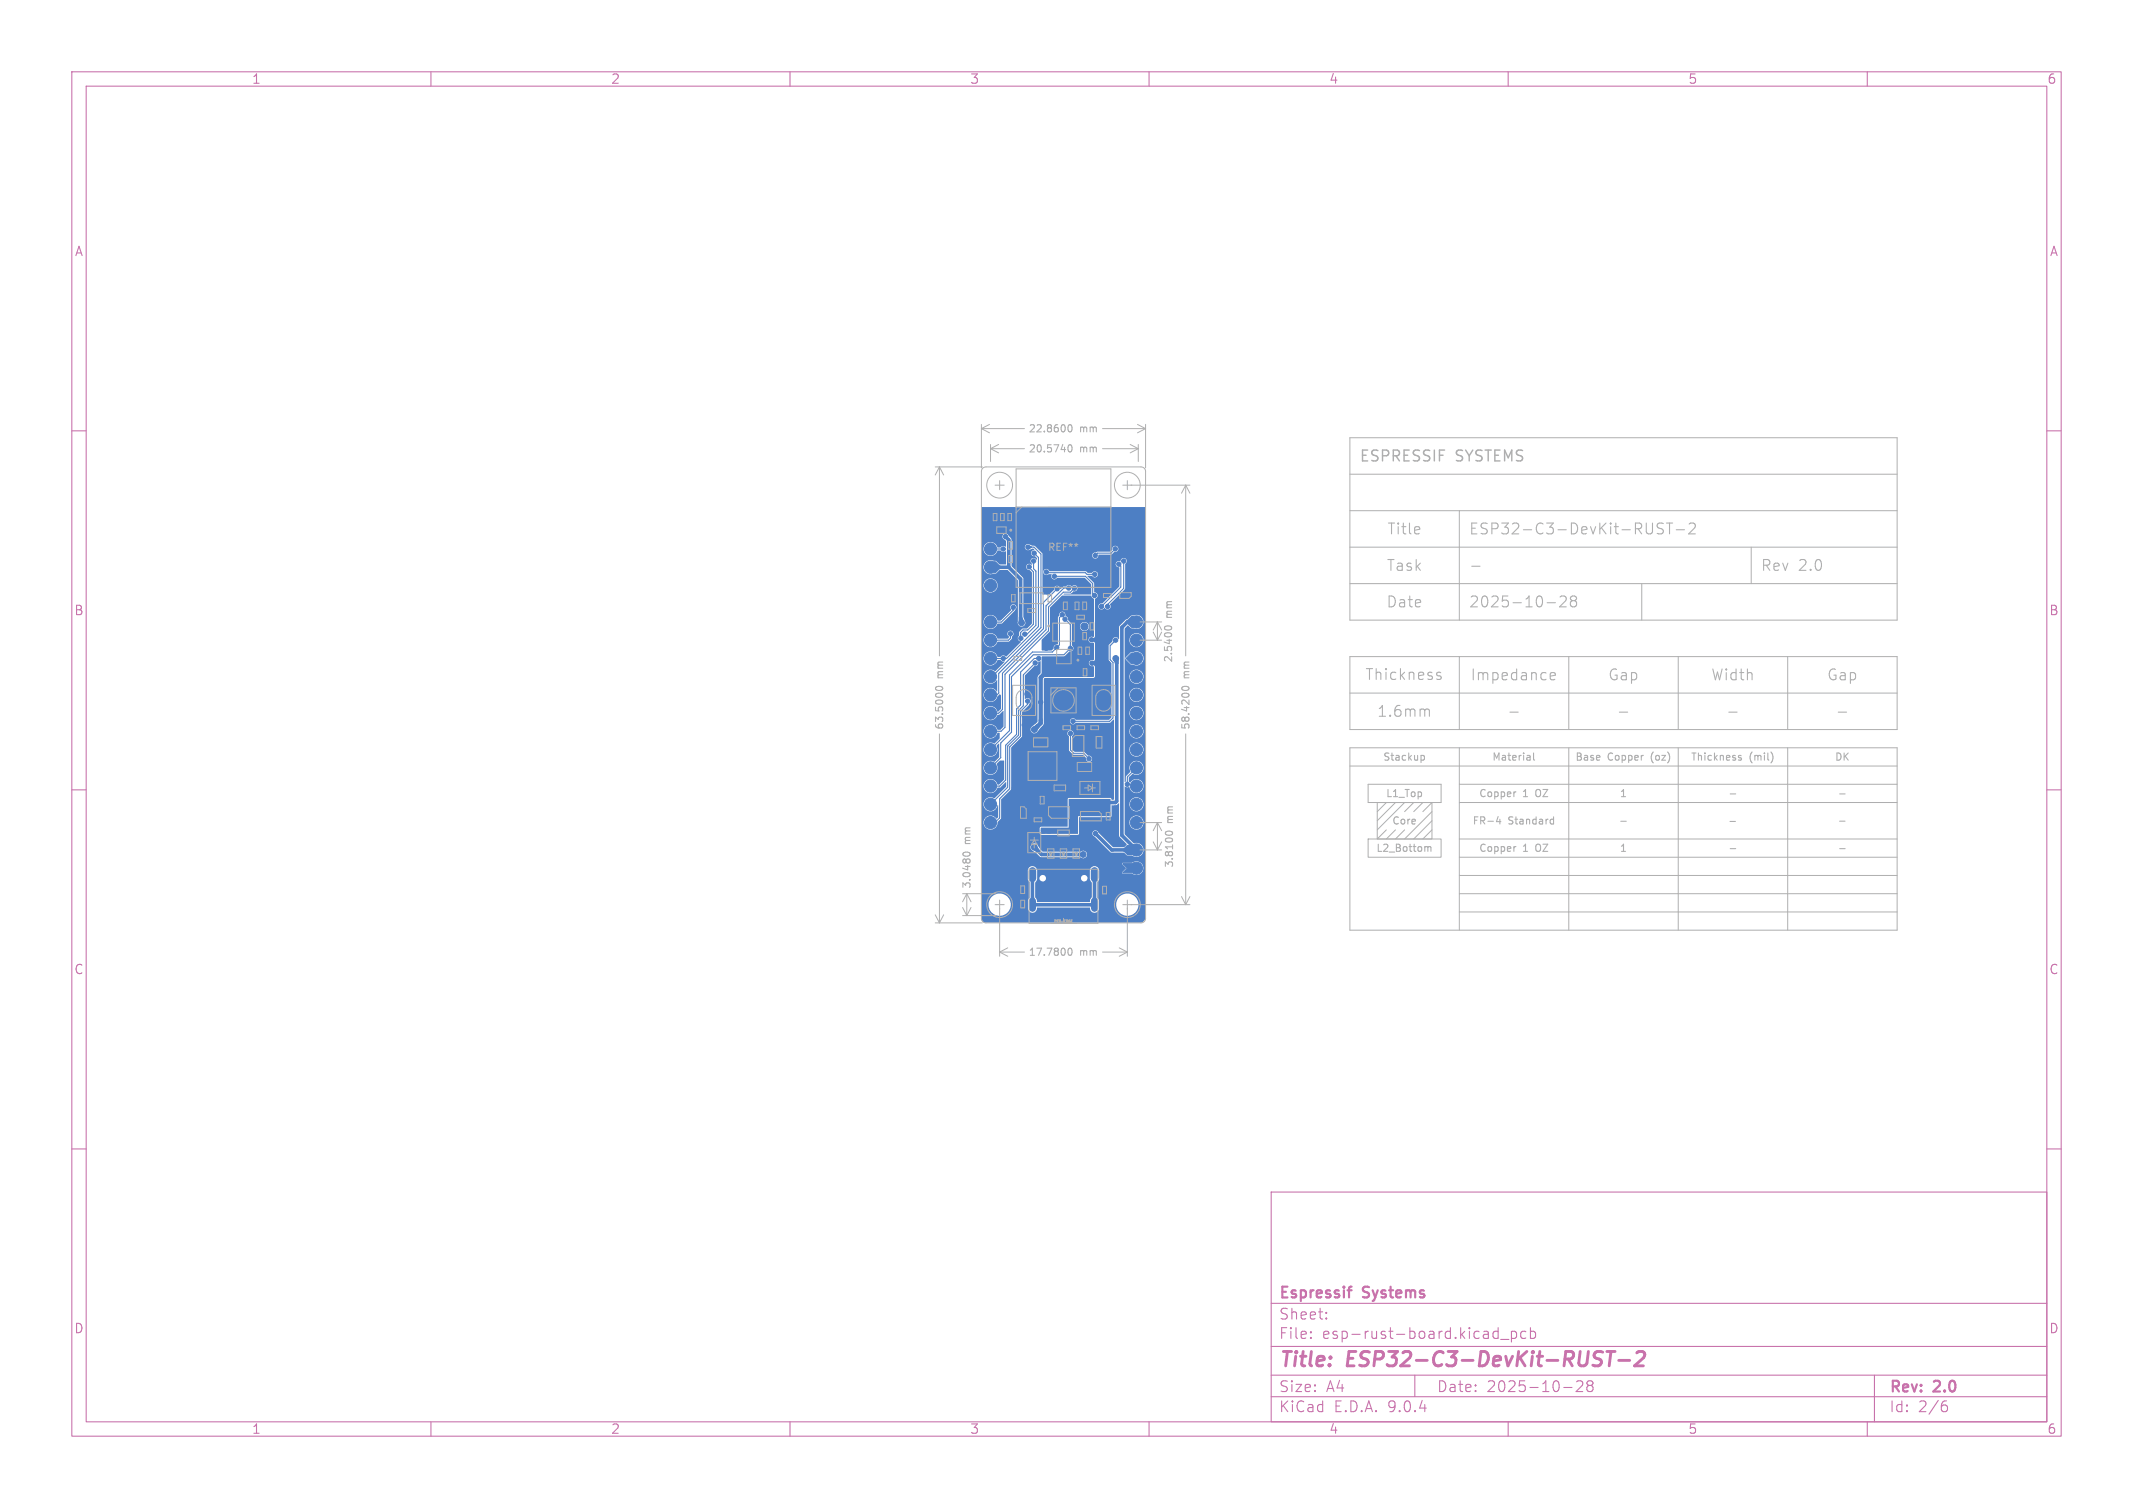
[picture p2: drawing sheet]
<svg xmlns="http://www.w3.org/2000/svg" width="297mm" height="210mm" viewBox="0 0 297 210" stroke-linecap="round" stroke-linejoin="round" font-family="sans-serif">
<defs><g id="words">
<g font-size="2.8" fill="#c872ab">
<text x="178" y="190.9">Title:</text>
<text x="187.7" y="190.9">ESP32-C3-DevKit-RUST-2</text>
</g>
<g font-size="2.1" fill="#afafaf">
<text x="189.2" y="64.6">ESPRESSIF</text>
<text x="202.7" y="64.6">SYSTEMS</text>
<text x="193.1" y="74.6">Title</text>
<text x="204.5" y="74.6">ESP32-C3-DevKit-RUST-2</text>
<text x="193" y="79.7">Task</text>
<text x="245.1" y="79.7">Rev</text>
<text x="250.4" y="79.7">2.0</text>
<text x="193" y="84.8">Date</text>
<text x="204.5" y="84.8">2025-10-28</text>
<text x="190" y="94.9">Thickness</text>
<text x="204.7" y="95">Impedance</text>
<text x="223.9" y="95">Gap</text>
<text x="238.2" y="95">Width</text>
<text x="254.3" y="95">Gap</text>
<text x="191.7" y="100">1.6mm</text>
</g>
<g font-size="2.1" fill="#c872ab">
<text x="178" y="184">Sheet:</text>
<text x="178" y="181.2">Espressif</text>
<text x="189.9" y="181.2">Systems</text>
<text x="178" y="186.7">File:</text>
<text x="184.1" y="186.7">esp-rust-board.kicad_pcb</text>
<text x="178" y="196.9">KiCad</text>
<text x="178" y="194.1">Size:</text>
<text x="184.7" y="194.1">A4</text>
<text x="185.7" y="196.9">E.D.A.</text>
<text x="193.3" y="196.9">9.0.4</text>
<text x="200" y="194.1">Date:</text>
<text x="207" y="194.1">2025-10-28</text>
<text x="263" y="194.3">Rev:</text>
<text x="263" y="196.9">Id:</text>
<text x="267.1" y="196.9">2/6</text>
<text x="269.4" y="194.3">2.0</text>
</g>
<g font-size="1.8" fill="#c872ab">
<text x="35" y="11.9">1</text>
<text x="85" y="11.9">2</text>
<text x="135" y="11.9">3</text>
<text x="185" y="11.9">4</text>
<text x="235" y="11.9">5</text>
<text x="285" y="11.9">6</text>
<text x="10.3" y="35.9">A</text>
<text x="285.4" y="35.9">A</text>
<text x="10.3" y="85.9">B</text>
<text x="285.3" y="85.9">B</text>
<text x="10.3" y="135.9">C</text>
<text x="285.3" y="135.9">C</text>
<text x="10.3" y="185.9">D</text>
<text x="285.3" y="185.9">D</text>
<text x="35" y="199.9">1</text>
<text x="85" y="199.9">2</text>
<text x="135" y="199.9">3</text>
<text x="185" y="199.9">4</text>
<text x="235" y="199.9">5</text>
<text x="285" y="199.9">6</text>
</g>
<g font-size="1.4" fill="#afafaf">
<text x="143.1" y="63.2">20.5740</text>
<text x="143.1" y="60.4">22.8600</text>
<text x="150.3" y="63.2">mm</text>
<text x="150.3" y="60.4">mm</text>
<text x="145.8" y="76.9">REF**</text>
<text x="163.4" y="86.1" transform="rotate(-90 163.4 86.1)">mm</text>
<text x="131.5" y="94.5" transform="rotate(-90 131.5 94.5)">mm</text>
<text x="163.4" y="92.3" transform="rotate(-90 163.4 92.3)">2.5400</text>
<text x="165.8" y="94.5" transform="rotate(-90 165.8 94.5)">mm</text>
<text x="131.5" y="101.7" transform="rotate(-90 131.5 101.7)">63.5000</text>
<text x="165.8" y="101.7" transform="rotate(-90 165.8 101.7)">58.4200</text>
<text x="192.5" y="106.1">Stackup</text>
<text x="207.7" y="106.1">Material</text>
<text x="219.3" y="106.1">Base</text>
<text x="223.9" y="106.1">Copper</text>
<text x="230.1" y="106.1">(oz)</text>
<text x="235.4" y="106.1">Thickness</text>
<text x="243.6" y="106.1">(mil)</text>
<text x="255.4" y="106.1">DK</text>
<text x="192.9" y="111.2">L1_Top</text>
<text x="205.9" y="111.2">Copper</text>
<text x="212.1" y="111.2">1</text>
<text x="214" y="111.2">OZ</text>
<text x="225.5" y="111.2">1</text>
<text x="135.3" y="117.6" transform="rotate(-90 135.3 117.6)">mm</text>
<text x="163.5" y="114.7" transform="rotate(-90 163.5 114.7)">mm</text>
<text x="191.6" y="118.8">L2_Bottom</text>
<text x="193.8" y="115">Core</text>
<text x="205" y="115">FR-4</text>
<text x="205.9" y="118.8">Copper</text>
<text x="210" y="115">Standard</text>
<text x="212.1" y="118.8">1</text>
<text x="214" y="118.8">OZ</text>
<text x="225.5" y="118.8">1</text>
<text x="135.3" y="123.8" transform="rotate(-90 135.3 123.8)">3.0480</text>
<text x="163.5" y="120.9" transform="rotate(-90 163.5 120.9)">3.8100</text>
<text x="143.1" y="133.3">17.7800</text>
<text x="150.3" y="133.3">mm</text>
</g>
<text font-size=".4" fill="#afafaf" x="146.7" y="128.6">PCB-EDGE</text>
</g></defs>
<g fill="none" stroke="#c872ab" stroke-width=".15">
<path d="M10 10h277v190h-277zM12 12h273v186h-273zM60 10v2M110 10v2M160 10v2M210 10v2M260 10v2M10 60h2M285 60h2M10 110h2M285 110h2M10 160h2"/>
<path d="M177 166h108v32h-108zM285 160h2M60 198v2M110 198v2M160 198v2M177 194.5h108M177 191.5h108M177 187.5h108M177 181.5h108M182.5 186.3h.1l-.1 .1M182.5 186.3v.1M182.5 185.5v.1"/>
<path d="M182.5 185.5h.1l-.1 .1M184.7 183.6v.1M184.7 183.6h-.1l.1 .1M184.7 182.8v.1M184.7 182.8h-.1l.1 .1M197 191.5v3M208.2 185.4l.4 .1M208.6 184.9v1.5M208.6 186.3l-.4 .1M209 186.5h1.1M210 198v2M210.5 185.5l.4-.1 .3 .3v.4l-.2 .2-.1 .1-.4-.1"/>
<path d="M210.5 185.4v1.5M212.5 185.5l-.5-.1-.3 .3v.4l.2 .2 .1 .1 .5-.1M213.1 185.5l.4-.1 .3 .3v.4l-.1 .2-.2 .1-.4-.1M213.1 184.9v1.5M217.7 193.2h1.2M219.5 192.4l.2-.1 .5 .1a.41 .41 0 0 1 .1 .5l-.8 .9h.9M221.2 192.9h-.1a.31 .31 0 0 1-.1-.4 .31 .31 0 0 1 .2-.2l.5 .1a.31 .31 0 0 1 .1 .3 .31 .31 0 0 1-.3 .2M221.2 192.9l-.2 .3v.5l.2 .1h.3l.3-.3-.1-.4-.2-.2M221.2 192.9h.3M260 198v2M261 191.5v6.5M270.6 195.7h.4l.2 .3-.1 .5-.2 .1h-.3"/>
<path d="M271 195.1l-.4 .1"/>
</g>
<path d="M222.3 189.2l.4 .1a.49 .49 0 0 1 .3 .5 .49 .49 0 0 1-.5 .4M222.4 188.2l.8 .1M223.7 188.2h1.2M224.3 188.2l-.2 2M225.4 189.4h1.5M227.9 188.4l.3-.2h.5a.45 .45 0 0 1 .3 .6l-.1 .3-1.3 1.1h1.2" fill="none" stroke="#c872ab" stroke-width=".4"/>
<path d="M187.6 179.7h.6M188.1 179.2h.1" fill="none" stroke="#c872ab" stroke-width=".3"/>
<g fill="#4d7fc4" stroke="#4d7fc4" stroke-width=".14">
<path d="M137.3 78.5l.5-.4 .8 .1 .7 .7v.2l-.7 .6-.3 .1a.85 .85 0 0 1-1-.3 .85 .85 0 0 1 0-1z"/>
<path d="M137.2 83.4l.3-.2 1.1 .1 .2 .3-.1 1.1-.4 .2-1.1-.1-.1-.3z"/>
<path d="M156.9 91.6l.6-.6 .4-.1a.85 .85 0 0 1 1.2 .8 .85 .85 0 0 1-1.2 .8l-.4-.1-.6-.6z"/>
<path d="M157.5 85.9h.4a.85 .85 0 0 1 1.2 .7 .85 .85 0 0 1-1.2 .8h-.4l-.7-.8z"/>
<path d="M156.3 120.3h1.4a.85 .85 0 0 1 1.2 0 .85 .85 0 0 1 0 1.2 .85 .85 0 0 1-1.2 0h-1.4l.7-.6z"/>
<path d="M157 117.7h.7a.85 .85 0 0 1 1.2 .1 .85 .85 0 0 1 0 1.2 .85 .85 0 0 1-1.2 0h-.7l-.7-.6z"/>
<circle cx="137.9" cy="76.5" r=".85"/>
<circle cx="137.9" cy="81.5" r=".85"/>
<circle cx="137.9" cy="86.6" r=".85"/>
<circle cx="137.9" cy="89.2" r=".85"/>
<circle cx="137.9" cy="91.7" r=".85"/>
<circle cx="137.9" cy="94.2" r=".85"/>
<circle cx="137.9" cy="96.8" r=".85"/>
<circle cx="137.9" cy="99.3" r=".85"/>
<circle cx="137.9" cy="101.9" r=".85"/>
<circle cx="137.9" cy="104.4" r=".85"/>
<circle cx="137.9" cy="106.9" r=".85"/>
<circle cx="137.9" cy="109.5" r=".85"/>
<circle cx="137.9" cy="112" r=".85"/>
<circle cx="137.9" cy="114.6" r=".85"/>
<circle cx="158.2" cy="114.6" r=".85"/>
<circle cx="158.2" cy="112" r=".85"/>
<circle cx="158.2" cy="109.5" r=".85"/>
<circle cx="158.2" cy="106.9" r=".85"/>
<circle cx="158.2" cy="104.4" r=".85"/>
<circle cx="158.2" cy="101.9" r=".85"/>
<circle cx="158.2" cy="99.3" r=".85"/>
<circle cx="158.2" cy="96.8" r=".85"/>
<circle cx="158.2" cy="94.2" r=".85"/>
<circle cx="158.2" cy="89.2" r=".85"/>
<circle cx="151" cy="87.2" r=".5"/>
<circle cx="148.5" cy="108.3" r=".3"/>
<circle cx="147.4" cy="111.8" r=".3"/>
<circle cx="147.3" cy="103.4" r=".3"/>
<circle cx="158.5" cy="73.2" r=".3"/>
<circle cx="149.8" cy="72.4" r=".3"/>
<circle cx="137.3" cy="120.5" r=".3"/>
<circle cx="149.1" cy="79.1" r=".3"/>
<circle cx="143.3" cy="73.2" r=".3"/>
<circle cx="142.6" cy="99.7" r=".3"/>
<circle cx="137.3" cy="124.1" r=".3"/>
<circle cx="146.5" cy="72.4" r=".3"/>
<circle cx="151.1" cy="77.2" r=".3"/>
<circle cx="154.3" cy="98.4" r=".3"/>
<circle cx="147.4" cy="99.4" r=".3"/>
<circle cx="140.7" cy="81.7" r=".3"/>
<circle cx="153" cy="83.6" r=".3"/>
<circle cx="157.5" cy="71.1" r=".3"/>
<circle cx="149" cy="99.4" r=".3"/>
<circle cx="153.9" cy="107.3" r=".3"/>
<circle cx="139.2" cy="77.7" r=".3"/>
<circle cx="148.5" cy="107.6" r=".3"/>
<circle cx="150.6" cy="72.4" r=".3"/>
<circle cx="157.1" cy="100.6" r=".3"/>
<circle cx="151.1" cy="75.2" r=".3"/>
<circle cx="150" cy="95" r=".3"/>
<circle cx="139.4" cy="114.8" r=".3"/>
<circle cx="137.2" cy="72.1" r=".3"/>
<circle cx="141.1" cy="86.5" r=".3"/>
<circle cx="151.4" cy="96.6" r=".3"/>
<circle cx="158.5" cy="77.2" r=".3"/>
<circle cx="152" cy="92.4" r=".3"/>
<circle cx="158" cy="124" r=".3"/>
<circle cx="137.2" cy="74.2" r=".3"/>
<circle cx="154.3" cy="96.7" r=".3"/>
<circle cx="141.2" cy="111.8" r=".3"/>
<circle cx="145.4" cy="109.7" r=".3"/>
<circle cx="145.6" cy="117" r=".3"/>
<circle cx="147.3" cy="72.4" r=".3"/>
<circle cx="153.1" cy="114.9" r=".3"/>
<circle cx="148.9" cy="72.4" r=".3"/>
<circle cx="157.1" cy="103.1" r=".3"/>
<circle cx="158.5" cy="78.2" r=".3"/>
<circle cx="152.4" cy="119.1" r=".3"/>
<circle cx="143.8" cy="128" r=".3"/>
<circle cx="153" cy="72.4" r=".3"/>
<circle cx="148.5" cy="106.8" r=".3"/>
<circle cx="139.2" cy="75.6" r=".3"/>
<circle cx="158.8" cy="119.6" r=".3"/>
<circle cx="145.1" cy="75.2" r=".3"/>
<circle cx="158.5" cy="76.2" r=".3"/>
<circle cx="154.3" cy="85.4" r=".3"/>
<circle cx="151.6" cy="120.1" r=".3"/>
<circle cx="148.1" cy="117.4" r=".3"/>
<circle cx="158.5" cy="71.1" r=".3"/>
<circle cx="142.1" cy="116.3" r=".3"/>
<circle cx="149" cy="95" r=".3"/>
<circle cx="147.1" cy="79.1" r=".3"/>
<circle cx="146.8" cy="110.8" r=".3"/>
<circle cx="145" cy="113.3" r=".3"/>
<circle cx="152.9" cy="82.1" r=".3"/>
<circle cx="142.4" cy="118" r=".3"/>
<circle cx="139" cy="90.4" r=".3"/>
<circle cx="148.1" cy="72.4" r=".3"/>
<circle cx="151.5" cy="98.6" r=".3"/>
<circle cx="156.5" cy="71.1" r=".3"/>
<circle cx="148.5" cy="106" r=".3"/>
<circle cx="137.2" cy="73.2" r=".3"/>
<circle cx="144.4" cy="120.1" r=".3"/>
<circle cx="158.5" cy="74.2" r=".3"/>
<circle cx="137.3" cy="77.7" r=".3"/>
<circle cx="137.2" cy="75.2" r=".3"/>
<circle cx="151" cy="116.2" r=".3"/>
<circle cx="151.4" cy="95.3" r=".3"/>
<circle cx="141.2" cy="113.8" r=".3"/>
<circle cx="157.1" cy="98" r=".3"/>
<circle cx="143" cy="96.6" r=".3"/>
<circle cx="151.5" cy="99.7" r=".3"/>
<circle cx="137.3" cy="117.3" r=".3"/>
<circle cx="153.9" cy="105.4" r=".3"/>
<circle cx="150.1" cy="102.9" r=".3"/>
<circle cx="151.7" cy="78.6" r=".3"/>
<circle cx="153.2" cy="120.1" r=".3"/>
<circle cx="139.4" cy="116.2" r=".3"/>
<circle cx="143" cy="120.1" r=".3"/>
<circle cx="140.2" cy="90.4" r=".3"/>
<circle cx="147.4" cy="113.2" r=".3"/>
<circle cx="146.6" cy="117" r=".3"/>
<circle cx="155.3" cy="112.6" r=".3"/>
<circle cx="150.1" cy="108.4" r=".3"/>
<circle cx="158.5" cy="72.1" r=".3"/>
<circle cx="144.9" cy="72.4" r=".3"/>
<circle cx="158.5" cy="80.3" r=".3"/>
<circle cx="140.7" cy="128" r=".3"/>
<circle cx="152.4" cy="128" r=".3"/>
<circle cx="143.2" cy="86.3" r=".3"/>
<circle cx="139.2" cy="80.3" r=".3"/>
<circle cx="147.1" cy="101.9" r=".3"/>
<circle cx="141.1" cy="87.4" r=".3"/>
<circle cx="143.3" cy="74" r=".3"/>
<circle cx="137.3" cy="116.2" r=".3"/>
<circle cx="144" cy="112" r=".3"/>
<circle cx="151.2" cy="103.9" r=".3"/>
<circle cx="158.5" cy="81.3" r=".3"/>
<circle cx="154.2" cy="92.4" r=".3"/>
<circle cx="139.2" cy="82.8" r=".3"/>
<circle cx="145.9" cy="99.4" r=".3"/>
<circle cx="143.2" cy="80.1" r=".3"/>
<circle cx="141.8" cy="104.7" r=".3"/>
<circle cx="158.5" cy="75.2" r=".3"/>
<circle cx="142.6" cy="101" r=".3"/>
<circle cx="157.1" cy="90.4" r=".3"/>
<circle cx="152.2" cy="72.4" r=".3"/>
<circle cx="156" cy="120.9" r=".4"/>
<circle cx="144.1" cy="72.4" r=".3"/>
<circle cx="143.3" cy="72.4" r=".3"/>
<circle cx="141.2" cy="89.4" r=".3"/>
<circle cx="137.2" cy="71.1" r=".3"/>
<circle cx="138.8" cy="100.6" r=".3"/>
<circle cx="141.8" cy="107.1" r=".3"/>
<circle cx="147.1" cy="95" r=".3"/>
<circle cx="155.4" cy="128" r=".3"/>
<circle cx="149.1" cy="75.2" r=".3"/>
<circle cx="149.1" cy="77.2" r=".3"/>
<circle cx="145.7" cy="72.4" r=".3"/>
<circle cx="139.2" cy="87.9" r=".3"/>
<circle cx="141.2" cy="109.7" r=".3"/>
<circle cx="145.9" cy="101.9" r=".3"/>
<circle cx="151.4" cy="72.4" r=".3"/>
<circle cx="157.5" cy="113.3" r=".3"/>
<circle cx="139.2" cy="85.4" r=".3"/>
<circle cx="155.2" cy="86.4" r=".3"/>
<circle cx="155.3" cy="81.4" r=".3"/>
<circle cx="144" cy="94.2" r=".3"/>
<circle cx="155.4" cy="71.1" r=".3"/>
<circle cx="154.3" cy="89.2" r=".3"/>
<circle cx="144" cy="93.5" r=".3"/>
<circle cx="143.2" cy="77.6" r=".3"/>
<circle cx="156.7" cy="84.1" r=".3"/>
<circle cx="145.9" cy="95" r=".3"/>
<circle cx="158.5" cy="84.3" r=".3"/>
<circle cx="138.8" cy="98" r=".3"/>
<circle cx="147.1" cy="75.2" r=".3"/>
<circle cx="158.5" cy="79.2" r=".3"/>
<circle cx="147.1" cy="77.2" r=".3"/>
<circle cx="155.2" cy="114.2" r=".3"/>
<circle cx="157.1" cy="95.5" r=".3"/>
<circle cx="140.7" cy="80.6" r=".3"/>
<circle cx="158" cy="122.4" r=".3"/>
<circle cx="150.1" cy="103.9" r=".3"/>
<circle cx="152" cy="89.1" r=".3"/>
<circle cx="144" cy="101.6" r=".4"/>
<circle cx="144.9" cy="97.8" r=".3"/>
<circle cx="140" cy="74.7" r=".3"/>
<circle cx="150.2" cy="92.1" r=".3"/>
<circle cx="150.1" cy="88.8" r=".3"/>
<circle cx="151.9" cy="86" r=".3"/>
<circle cx="145.7" cy="90.2" r=".4"/>
<circle cx="148.9" cy="83.4" r=".3"/>
<circle cx="142.2" cy="86.7" r=".4"/>
<circle cx="149" cy="102.1" r=".3"/>
<circle cx="151.6" cy="105.7" r=".3"/>
<circle cx="139.7" cy="76.5" r=".3"/>
<circle cx="141.1" cy="84.6" r=".3"/>
<circle cx="140.7" cy="88.3" r=".3"/>
<circle cx="154.2" cy="111.8" r=".4"/>
<circle cx="146.1" cy="115.7" r=".3"/>
<circle cx="155.4" cy="91.7" r=".4"/>
<circle cx="149.4" cy="113.2" r=".4"/>
<circle cx="149.4" cy="112" r=".4"/>
<circle cx="145.3" cy="115.7" r=".3"/>
<circle cx="152.9" cy="111.8" r=".4"/>
<circle cx="152.5" cy="116.1" r=".3"/>
<circle cx="153.4" cy="84.5" r=".3"/>
<circle cx="155.8" cy="78.6" r=".3"/>
<circle cx="157" cy="109.2" r=".3"/>
<circle cx="150.8" cy="119" r=".4"/>
<circle cx="144" cy="118" r=".4"/>
<circle cx="156.5" cy="78.1" r=".3"/>
<circle cx="154.2" cy="84.5" r=".3"/>
<circle cx="149.4" cy="100.5" r=".3"/>
<circle cx="155.3" cy="89.2" r=".3"/>
<circle cx="143.1" cy="97.6" r=".3"/>
<circle cx="148.3" cy="86.2" r=".3"/>
<circle cx="149" cy="90.3" r=".3"/>
<circle cx="151" cy="87.2" r=".3"/>
<circle cx="142.7" cy="88.3" r=".3"/>
<circle cx="144.6" cy="91.7" r=".3"/>
<circle cx="143.9" cy="78.1" r=".3"/>
<circle cx="145.7" cy="79.7" r=".3"/>
<circle cx="152.4" cy="80" r=".3"/>
<circle cx="155.3" cy="76.4" r=".3"/>
<circle cx="143.3" cy="78.9" r=".3"/>
<circle cx="144.1" cy="92.3" r=".3"/>
<circle cx="152.5" cy="77.4" r=".3"/>
<circle cx="142.1" cy="88.9" r=".3"/>
<circle cx="149.6" cy="81.9" r=".3"/>
<circle cx="148.8" cy="81.9" r=".3"/>
<circle cx="147.2" cy="82" r=".3"/>
<circle cx="143.1" cy="76.2" r=".3"/>
<circle cx="144" cy="77" r=".3"/>
<circle cx="139.7" cy="91.7" r=".3"/>
<circle cx="146.8" cy="80.3" r=".3"/>
<circle cx="152.4" cy="82.9" r=".3"/>
<circle cx="147.9" cy="85.6" r=".3"/>
<circle cx="147.1" cy="90.2" r=".3"/>
</g>
<path d="M143.8 121.3v1M152.4 121.3v1" fill="none" stroke="#4d7fc4" stroke-width="1.1"/>
<path d="M143.8 125.5v1M152.4 125.5v1" fill="none" stroke="#4d7fc4" stroke-width="1"/>
<path d="M145.7 93.6l-.8 .8v6.3l-.9 .9" fill="none" stroke="#4d7fc4" stroke-width=".61"/>
<path d="M137.9 79h2.6M140 74.7l.5 .5v3.8M140.5 79l1.6 1.6v6l.1 .1M155.4 91.7l.1 .1v19.8l-.2 .2h-1.1M158.2 86.6h-1.2l-.8 .8v28.9l2 2.1M144 118l1 1h5.8M152.5 116.1l2.3 2.3h3.3M143.8 121.8l-.1 4.2h8.5l.2-.2v-4" fill="none" stroke="#4d7fc4" stroke-width=".51"/>
<g fill="none" stroke="#4d7fc4" stroke-width=".15">
<path d="M137.9 76.5h1.8M143.1 76.2h.9l.9 1v10.2l-6.8 6.8h-.2M143.3 78.9l.6 .7v7.3l-.8 .8h-.6l-.4 .4v.8M143.9 78.1v1.1l.3 .3v7.6l-1.2 1.2h-.3M144 77l.6 .6M144.6 77.6h.1M144.6 77.6v9.7l-4.4 4.4h-2.3M145.7 79.7l.1 .1h5.3l.3 .2h1M155.3 76.4l-.6 .6h-1.9l-.3 .4M155.8 78.6l.3 .2v3l-2.7 2.7M156.5 78.1v3.8l-2.3 2.3v.3M140.7 88.3v.6l-.3 .3h-2.5"/>
<path d="M141.1 84.6v.4l-1.7 1.6h-1.5M143.1 97.6v.5l-1 1v3.4l-1.5 1.5v5.8l-1.4 1.4v2.7l-.7 .7h-.6M144.1 92.1v.2l-1.6 1.7v4.3l-.7 .6v3.5l-1.5 1.5v5.7l-2.4 2.4M144.1 92.1h.1M144.6 91.7h-.6l-1.9 1.9v4.6l-.5 .5v3.6l-1.6 1.5v4.8l-.8 .9h-1.3M146.8 80.3h4.3l1 1v1.4l.3 .2M147.2 82l-1.9 1.9v3.6l-6.2 6.3v2.7l-.3 .3h-.9M147.9 85.6l-.4 .4v3.8l-1 1h-2.7l-3.2 3.2v7.8l-2.7 2.6M148.3 86.2l.7 .8v3.3l-.9 .9h-4.2l-3.1 3v7.8l-1.5 1.5v2l-1.4 1.4M148.8 81.9h-.7l-2.5 2.5v3.3l-6 6.1v5l-.6 .5h-1.1M149.6 81.9l-.5 .6h-1l-2.1 2v3.3l-6.1 6.1v7.4l-.5 .5h-1.5M155.3 89.2l-.7 .7v2l.4 .4v7.7l-.5 .5h-5.1"/>
<path d="M149 102.1v2.3l.5 .5h1.4l.7 .8M158.2 106.9l-1.2 1.3v1"/>
</g>
<g fill="#4d7fc4">
<path d="M144 118l.3-.2 .5 .6-.4 .3-.6-.4z"/>
<path d="M143.2 75.9l.5 .2v.2l-.5 .2z"/>
<path d="M141.9 86h.5l.2 .7h-.4h-.4z"/>
<path d="M148.8 111.3h5.8v2.3l-4.5 .1v2.4h-5.2l.1-.8h3.8z"/>
<path d="M143.8 101.3l.6-.5 .4 .5-.5 .5-.3-.2z"/>
<path d="M136.7 70.6l22.8 .1v57.1a.74 .74 0 0 1-.8 .7h-21.7l-.3-.4v-2.2h.9a1.55 1.55 0 0 0 2.2 1.5 1.55 1.55 0 0 0 .4-2.6 1.55 1.55 0 0 0-2.5 .8l-.1 .3h-.9v-4.7h6.4v1.2l.3 .5v2.1l-.3 .4v1.1a.66 .66 0 0 0 .8 .6 .66 .66 0 0 0 .5-.7h7.4a.64 .64 0 0 0 .5 .7 .64 .64 0 0 0 .7-.6v-.6h2.4a1.55 1.55 0 0 0 2.2 1.5 1.55 1.55 0 0 0 .4-2.6 1.55 1.55 0 0 0-2.5 .8l-.1 .3h-2.4v-.6l-.2-.3v-2.1l.3-.5v-1.2a.66 .66 0 0 0-.7-.6 .66 .66 0 0 0-.7 .6v1.2l.3 .5v2.1l-.3 .6h-7.3v-.3l-.3-.3v-2.1l.2-.3 .1-.4h.3a.46 .46 0 0 0 .5 .6 .46 .46 0 0 0 .4-.6h4.9v.2a.46 .46 0 0 0 .7 .3 .46 .46 0 0 0 0-.8 .46 .46 0 0 0-.7 .3h-4.9v-.1a.46 .46 0 0 0-.5-.2 .46 .46 0 0 0-.4 .3h-.3v-1a.66 .66 0 0 0-.6-.6 .66 .66 0 0 0-.7 .6h-6.4v-.9h19.5l.6 .6-.5 .6v.1l1.3 .1a.96 .96 0 0 0 1.4-.2 .96 .96 0 0 0-.1-1.3 .96 .96 0 0 0-1.3 0h-1.3l-.1 .1h-19.5v-2.4h6.8v.3l.2 .2 1.3 1h5.5a.53 .53 0 0 0 .7-.1 .53 .53 0 0 0 0-.7 .53 .53 0 0 0-.8 0h-5.2l-.7-.9a.53 .53 0 0 0-.6-.2 .53 .53 0 0 0-.4 .4h-6.8v-26.3h.2v.2a1 1 0 0 0 1 .9 1 1 0 0 0 1-.8h.4l.2 .2 .4 .1-1.3 1.3a1 1 0 0 0-1.5 .2 1 1 0 0 0 .3 1.4 1 1 0 0 0 1.4-.4v1.6a.99 .99 0 0 0-1.3-.4 .99 .99 0 0 0-.4 1.4 .99 .99 0 0 0 1.4 .2l.4-.5 .3-.3 .2 .2v1.8l-.5 .4a.98 .98 0 0 0-1.2-.8 .98 .98 0 0 0-.6 1.4 .98 .98 0 0 0 1.4 .4l.4-.6h.3l.5-.5v2.2l-.4 .4h-.4a.99 .99 0 0 0-1.6-.5 .99 .99 0 0 0 .1 1.6 .99 .99 0 0 0 1.5-.7l.3 .1v.7l-.8 .8a.98 .98 0 0 0-1.4 .6 .98 .98 0 0 0 1.1 1.2 .98 .98 0 0 0 .7-1.5l.3-.4v1.9l-.6 .7a.99 .99 0 0 0-1.5 .5 .99 .99 0 0 0 .9 1.3 .99 .99 0 0 0 1-1.3l-.1-.2 .4-.5h.6v2.6l-.7 .8h-.2a.98 .98 0 0 0-1.4-.8 .98 .98 0 0 0-.3 1.6 .98 .98 0 0 0 1.6-.2l.1-.2 .4-.1 .8-.7v.7l-1.7 1.6a1 1 0 0 0-1.4 .5 1 1 0 0 0 .7 1.3 1 1 0 0 0 1.2-.9l.1 1.7-.2 .2a.99 .99 0 0 0-1.4-.3 .99 .99 0 0 0-.3 1.4 .99 .99 0 0 0 1.4 .2h6.3v.8l.2 .2h5.1l.1-.2 .1-2.3h4.3l.2-.2v-1.4l.7-.1 .3-.2v4.5l1.1 1.2-.4 .4h-1.5l-2.1-2.1a.43 .43 0 0 0-.7-.1 .43 .43 0 0 0 .2 .7l2.3 2.2h1.8l.4 .4h.7l.4 .2a1 1 0 0 0 1.2-1 1 1 0 0 0-1.4-.9l-1.2-1.2v-1.7h.7a.98 .98 0 0 0 1.3 1 .98 .98 0 0 0 .3-1.7 .98 .98 0 0 0-1.6 .5v.2h-.7v-2.6h.7a.98 .98 0 0 0 1.3 1 .98 .98 0 0 0 .3-1.6 .98 .98 0 0 0-1.6 .4v.2h-.7v-2.3h.3h.3a1 1 0 0 0 1.4 .8 1 1 0 0 0 .4-1.5 1.04 1.04 0 0 0-1.7 .1l-.1-.2v-.5l.5-.5a.99 .99 0 0 0 1.5-.5 .99 .99 0 0 0-.9-1.3 .99 .99 0 0 0-1 1.2l.1 .3-.6 .6v.7l-.2 .1v-4.6h.7v.2a.98 .98 0 0 0 1.5 .7 .98 .98 0 0 0 0-1.6 .98 .98 0 0 0-1.5 .7h-.7v-2.5h.7v.2a.98 .98 0 0 0 1.5 .7 .98 .98 0 0 0 0-1.7 .98 .98 0 0 0-1.5 .8h-.7v-2.6h.7v.2a.98 .98 0 0 0 1.5 .7 .98 .98 0 0 0 0-1.6 .98 .98 0 0 0-1.5 .7h-.7v-2.5h.7v.2a.98 .98 0 0 0 1.5 .7 .98 .98 0 0 0 0-1.7 .98 .98 0 0 0-1.5 .8h-.7v-2.6h.7v.2a.98 .98 0 0 0 1.5 .8 .98 .98 0 0 0 0-1.7 .98 .98 0 0 0-1.5 .7h-.7v-2.4h.1l.8 .8 .5 .1a.99 .99 0 0 0 1.2-1 .99 .99 0 0 0-1.4-.8h-.3l-.7 .7-.1 .2h-.1v-2.6h.7a.98 .98 0 0 0 1.3 1 .98 .98 0 0 0 .3-1.7 .98 .98 0 0 0-1.6 .5v.2h-.7v-1.6l.5-.4 .4 .4 .5 .1a.99 .99 0 0 0 1.2-1.1 .99 .99 0 0 0-1.4-.8l-.3 .1-.5 .4-.3 .1-.8 .8-.1 1.9a.48 .48 0 0 0-.6-.3 .48 .48 0 0 0-.3 .6l-.5 .6v2l.4 .5v7.5l-.4 .3h-4.6a.44 .44 0 0 0-.7-.1 .44 .44 0 0 0 0 .7 .44 .44 0 0 0 .7-.1h4.7l.6-.5v11.2h-.3l-.2-.3-5.9 .1-.1 3.9h-3.6l-.2 .2h-6.3l.3-.3 .1-.5 .5-.6v-2.6l1.4-1.4v-5.8l1.5-1.6v-3.3l1-1v-.2a.46 .46 0 0 0 .1-.6 .46 .46 0 0 0-.7-.1v-3.2l1.3-1.4a.48 .48 0 0 0 .6-.6h.3v1.6l-.4 .6v6.2l-.8 .7a.53 .53 0 0 0-.1 .7 .53 .53 0 0 0 .6 .2h4.4v.2l.2 .2 .1 2.1 .6 .5h1.3l.4 .4a.44 .44 0 0 0 .4 .6 .44 .44 0 0 0 .5-.5 .44 .44 0 0 0-.6-.4l-.6-.5h-1.3l-.3-.3v-1.9a.44 .44 0 0 0 0-.7 .44 .44 0 0 0-.7 .3h-4.4l1.1-1.3v-6.2l.2-.2h6.8l.2-.2v-1.3l-.3-.3a.33 .33 0 0 1-.5-.3 .33 .33 0 0 1 .6-.2l.2-.3v-2.2a.53 .53 0 0 0-.6-.2 .3 .3 0 0 1-.2-.4 .3 .3 0 0 1 .5-.2h.1l.2-.2v-4.2h.4a.46 .46 0 0 0 .4 .5 .46 .46 0 0 0 .5-.3 .45 .45 0 0 0 .7 .2 .45 .45 0 0 0 .1-.7l2.1-2.1v-3.5a.45 .45 0 0 0-.1-.8 .45 .45 0 0 0-.6 .5 .45 .45 0 0 0-.6 .3 .45 .45 0 0 0 .5 .5l-.1 2.7-2.3 2.3a.43 .43 0 0 0-.6 .4h-.4v-1a.47 .47 0 0 0 .3-.5 .47 .47 0 0 0-.4-.4l-.1-1.3-.9-1h.6a.44 .44 0 0 0 .7 .1 .44 .44 0 0 0 0-.7 .44 .44 0 0 0-.7 .2h-.5l-.3-.2h-5.1a.44 .44 0 0 0-.5-.4 .44 .44 0 0 0-.3 .7 .44 .44 0 0 0 .7 .1h.4a.46 .46 0 0 0 .2 .6 .46 .46 0 0 0 .6-.1h3.8l.9 .9v1.4h-3.8l.1-.1h.9l.4-.4a.45 .45 0 0 0 .5-.3 .45 .45 0 0 0-.2-.5 .45 .45 0 0 0-.6 .2 .46 .46 0 0 0-.8 0h-.4l-.3 .3a.46 .46 0 0 0-.5-.4 .46 .46 0 0 0-.4 .5l-.9 .9-.2-.2h-.5l-.1-5.5h7v.1a.45 .45 0 0 0 .5 .4 .45 .45 0 0 0 .4-.6h1.7l.5-.3a.44 .44 0 0 0 .5-.4 .44 .44 0 0 0-.5-.5 .44 .44 0 0 0-.3 .6l-.3 .2h-1.8l-.2 .2a.43 .43 0 0 0-.5 .3h-7v-.2l-1-1.1-.8-.2a.43 .43 0 0 0-.6 .4 .43 .43 0 0 0 .6 .4l.5-.2 .2 .2a.46 .46 0 0 0-.4 .5 .46 .46 0 0 0 .5 .4l.3 .2v.2a.46 .46 0 0 0-.8-.1 .46 .46 0 0 0 .1 .7v.2a.45 .45 0 0 0-.8 0 .45 .45 0 0 0 .5 .7l.3 .3v7.1l-.7 .7-.7 .1-.4 .4v.5a.46 .46 0 0 0-.2 .6 .46 .46 0 0 0 .5 .3l-2.1 2a.46 .46 0 0 0-.8 .1h-.4a.99 .99 0 0 0-1-.8 .99 .99 0 0 0-1 .9h-.2v-2.5h.2v.2a1 1 0 0 0 1 .8 1 1 0 0 0 1-.7h1.6l.4-.4v-.3a.44 .44 0 0 0 .1-.7 .44 .44 0 0 0-.6 0 .44 .44 0 0 0 .1 .7l-.2 .3-1.4-.1a.99 .99 0 0 0-1-.7 .99 .99 0 0 0-1 .9h-.2v-2.6h.2v.2a1 1 0 0 0 1 .9 1 1 0 0 0 1-.8h.6l1.8-1.7a.45 .45 0 0 0 .1-.7 .45 .45 0 0 0-.7 0v.2l.1 .4-1.4 1.4h-.5a1 1 0 0 0-1-.8 1 1 0 0 0-1 .9h-.2v-5.1h.2v.2a.98 .98 0 0 0 1.5 .8 .98 .98 0 0 0 0-1.7 .98 .98 0 0 0-1.5 .7h-.2v-2.5h.2v.2a.99 .99 0 0 0 1.4 .8l.4-.1 .5-.4h1.1l1.4 1.4v5.9a.53 .53 0 0 0 .6 .6 .53 .53 0 0 0 .4-.8l-.2-.6v-5.3l-1.7-1.8v-3.7l-.4-.5a.43 .43 0 0 0-.7-.2 .43 .43 0 0 0 .2 .7l.2 .3v.7h-.1a.46 .46 0 0 0-.7 .2l-.4-.1a.99 .99 0 0 0-1.5-.5 .99 .99 0 0 0 0 1.6 .99 .99 0 0 0 1.5-.6h.4a.5 .5 0 0 0 .8 .1v1.8h-.9l-.5-.5h-.4a.99 .99 0 0 0-1.4 .8h-.2z"/>
<path d="M146.2 84.6l1.7-1.7 4 .1 .4 .5v5.1v.1a.45 .45 0 0 0-.7 .3 .45 .45 0 0 0 .6 .5l.1 .1v2.2v.1a.45 .45 0 0 0-.7 .4 .45 .45 0 0 0 .6 .5l.1 .1v1.3l-.1 .1h-7.1v-2.9h3.1l.7-.7a.5 .5 0 0 0 .5-.3 .5 .5 0 0 0-.2-.6v-2.6h1.2a.63 .63 0 0 0 .8 .6 .63 .63 0 0 0 .2-1 .63 .63 0 0 0-1 .3v.1h-1.2v-.3l-.5-.6a.58 .58 0 0 0-.4-.6 .45 .45 0 0 0-.4-.5 .45 .45 0 0 0-.4 .6l-.2 .2v3.7a.59 .59 0 0 0-.6 .7l-.3 .2h-1.2l-.2-.1 .1-1.4 1.1-1.2z"/>
<path d="M155 91.9l.4-.2 .3-.1 .1 .9h-.6z"/>
</g>
<g fill="none" stroke="#afafaf" stroke-width=".14">
<path d="M136.7 59.1v6.1M136.7 59.7h5.9M136.7 59.7l1.1 .6M137.8 59.1l-1.1 .6M153.5 59.7h6M158.4 59.1l1.1 .6M159.5 59.1v6.1M159.5 59.7l-1.1 .6M130.2 65h6.6M130.8 65v26.3M130.8 65l.6 1.2M130.8 65l-.6 1.2"/>
<path d="M136.8 65.2l.5-.2h21.6a.63 .63 0 0 1 .6 .7v62.2a.63 .63 0 0 1-.6 .6h-21.6a.63 .63 0 0 1-.6-.6v-62.2zM137.9 61.9v2.4M137.9 62.5h4.7M137.9 62.5l1.1 .6M138.3 71.5h.5v1h-.5zM138.6 67.6h1.2M138.8 73.4h1.3v.9h-1.3zM139 61.9l-1.1 .6M139.2 66.9v1.3M139.3 71.5h.5v1h-.5zM140.3 71.5h.5v1h-.5zM140.4 75.4h.6v1.1h-.6z"/>
<path d="M140.5 77.4h.5v1h-.5zM141.5 70.7v-5.4h13.2v5.4M142.3 70.6l-.8 .8M153.5 62.5h5M156.3 67.6h9.4M157 66.9v1.3M157.4 61.9l1.1 .6M158.5 61.9v2.4M158.5 62.5l-1.1 .6M165.1 67.6v23.7M165.1 67.6l.6 1.1M165.1 67.6l-.6 1.1"/>
<path d="M188 66h76.2M188 61h76.2v25.4h-76.2zM188 76.2h76.2M188 71.1h76.2M203.2 71.1v15.3M243.8 76.2v5.1M140.8 82.8h.5v1h-.5zM141 95.4h3.2v4.2h-3.2zM141.2 91.4h1.1v.6h-1.1zM141.8 96.4a1.1 1.1 0 0 1 1.2-.3 1.1 1.1 0 0 1 .7 1v.8a1.1 1.1 0 0 1-1.1 1.1 1.1 1.1 0 0 1-1.1-1.1v-1zM142 82.6h3.2v1.5h-3.2zM143.1 84.8h1.1v.5h-1.1z"/>
<path d="M145.9 82.8h.5v1h-.5zM146.3 95.8h3.5v3.5h-3.5zM146.6 86.8h3v2.5h-3zM147.1 90.4h2v2h-2zM147.3 95.8l-1 1M148.1 83.9h.5v1h-.5zM149.7 83.9h.5v1h-.5zM149.9 85.7h1.1v.5h-1.1zM150.1 90.1h.5v1h-.5zM150.8 83.9h.5v1h-.5zM150.8 88.1h.5v1h-.5zM150.8 93.1h.5v1h-.5z"/>
<path d="M151.2 90.1h.5v1h-.5zM151.8 86.7h.5v1h-.5zM152.1 95.4h3.2v4.2h-3.2zM152.9 96.4a1.1 1.1 0 0 1 1.2-.3 1.1 1.1 0 0 1 .7 1v.8a1.1 1.1 0 0 1-1.1 1.1 1.1 1.1 0 0 1-1.1-1.1v-1zM153.7 82.7h1v.5h-1zM155.9 82.5h1.6v.5l-.3 .3h-1.3zM158.7 86.6h3M158.7 89.2h3M160.6 88l.6 1.2M161.2 86.6v2.6M161.2 86.6l.5 1.1M161.2 86.6l-.6 1.1"/>
<path d="M161.7 88l-.5 1.2M188 91.4h76.2v10.2h-76.2zM188 96.5h76.2M188 81.3h76.2M203.2 91.4v10.2M218.4 91.4v10.2M228.6 81.3v5.1M233.7 91.4v10.2M248.9 91.4v10.2M130.8 102.2v26.3M142.1 112.4h.5l.3 .3v1.3h-.8zM143.1 115.9h1.8v2.8h-1.8z"/>
<path d="M143.2 104.7h4v4h-4zM143.5 117h1.1M143.9 102.8h2v1.2h-2zM144 113.9h1.1v.5h-1.1zM144 117l.4 .6h-.8zM144 116.6v.4M144 117.6v.5M144.8 110.9h.6v1.1h-.6zM145.9 118.2h.9v1.3h-.9zM146 112.4h2.9v1.6h-2.5l-.4-.4zM146.1 118.8h.4l-.2 .3zM146.1 119.1h.4"/>
<path d="M146.3 118.6v.2M146.3 119.1v.1M146.8 109.3h1.6v.8h-1.6zM147.3 115.6h1.6v.8h-1.6zM147.6 118.2h.9v1.3h-.9zM147.9 118.8h.4l-.2 .3zM147.9 119.1h.4M148 101.1h1.1v.5h-1.1zM148.1 118.6v.2M148.1 119.1v.1M149.3 102.8l.4-.4h1.2v2.9h-1.6zM149.4 118.2h.9v1.3h-.9z"/>
<path d="M149.7 118.8h.4l-.2 .3zM149.7 119.1h.4M149.9 118.6v.2M149.9 119.1v.1M150 101.1h1v.5h-1zM150 106.2h2v1.2h-2zM150.4 108.8h2.8v1.8h-2.8zM150.4 113h2.6l.3 .3v1h-2.9zM151 109.7h.5M151.5 109.3l.6 .4-.6 .4zM151.9 101.1h1.1v.5h-1.1zM152.1 109.7h.4"/>
<path d="M152.1 109.2v1.1M152.6 102.6h.8v1.6h-.8zM154 113.1h.6v1.1h-.6zM158.7 114.6h3M158.7 118.4h3M160.6 117.2l.6 1.2M161.2 114.6v3.8M161.2 114.6l.5 1.1M161.2 114.6l-.6 1.1M161.7 117.2l-.5 1.2M165.1 102.2v23.8M188 104.1h76.2v25.4h-76.2z"/>
<path d="M188 106.7h76.2M190.5 116.8h10.2v2.6h-10.2zM190.5 109.2h10.2v2.6h-10.2zM191.8 111.8h7.6v5h-7.6zM193 115.6l-1.2 1.2M193 111.8l-1.2 1.2M194.3 115.6l-1.3 1.2M194.3 111.8l-2.5 2.5M195.6 111.8l-3.8 3.8M195.6 115.6l-1.3 1.2M196.8 111.8l-1.2 1.2M198.1 111.8l-1.3 1.2"/>
<path d="M199.4 114.3l-2.6 2.5M199.4 111.8l-1.3 1.2M199.4 113l-3.8 3.8M199.4 115.6l-1.3 1.2M203.2 109.2h61M203.2 104.1v25.4M203.2 116.8h61M203.2 111.8h61M203.2 119.4h61M218.4 104.1v25.4M233.7 104.1v25.4M248.9 104.1v25.4"/>
<path d="M130.2 128.5h6.6M130.2 127.4l.6 1.1M131.4 127.4l-.6 1.1M134 124.5h4.7M134 127.5h4.7M134 126.4l.6 1.1M134.6 124.5v3M134.6 124.5l.6 1.1M134.6 124.5l-.6 1.1M135.2 126.4l-.6 1.1M138.6 126h1.2M139.2 125.3v7.9"/>
<path d="M139.2 132.6h3.4M139.2 132.6l1.1 .6M140.3 132l-1.1 .6M142.1 123.4h.6v1h-.6zM142.1 125.4h.6v1h-.6zM143.3 121.1h9.6v7.5h-9.6zM148.1 127.9v.6M149.2 128.3h.1M149.3 128.1h-.1v.3h.1M153.5 132.6h3.5M153.5 123.4h.6v1.1h-.6zM155.8 132l1.2 .6"/>
<path d="M156.3 126h9.4M157 125.3v7.9M157 132.6l-1.2 .6M164.5 124.9l.6 1.1M165.7 124.9l-.6 1.1M203.2 127h61M203.2 121.9h61M203.2 124.5h61"/>
<circle cx="139.2" cy="67.6" r="1.8"/>
<circle cx="157" cy="67.6" r="1.8"/>
<circle cx="148.1" cy="97.5" r="1.5"/>
<circle cx="139.2" cy="126" r="1.8"/>
<circle cx="157" cy="126" r="1.8"/>
</g>
<g fill="none" stroke="#afafaf" stroke-width=".15">
<path d="M148.8 59.2l.1-.1a.53 .53 0 0 1 .4 .5 .53 .53 0 0 1-.4 .5l-.1-.1-.1-.2zM141.5 70.6h13.2v11.2h-13.2zM148.8 62l.1-.1a.53 .53 0 0 1 .4 .5 .53 .53 0 0 1-.4 .5l-.1-.1-.1-.2zM204.9 78.9h1.2M231.6 72.9l-.2-.1-.5 .1a.36 .36 0 0 0-.2 .4 .36 .36 0 0 0 .3 .3 .55 .55 0 0 1 .6 .3l-.1 .3-.2 .2-.6-.1M232 72.8h.9M232.5 72.8v1.6M233.4 73.8h1.2M235.2 73l.2-.2 .5 .1a.41 .41 0 0 1 .1 .6l-.9 .9h1M130.3 95.7a.59 .59 0 0 1 1 .2 .57 .57 0 0 1-1-.1zM162.3 87.7l-.2-.2a.53 .53 0 0 1 .5-.3 .53 .53 0 0 1 .5 .3l-.1 .2M164.6 95.7a.59 .59 0 0 1 1 .2 .57 .57 0 0 1-1-.1z"/>
<path d="M198.6 98.7h.2l.2 .3v.8M200.1 94l.5 .2 .1 .2-.2 .2h-.5M200.1 93.7l.2-.1 .3 .1M210.2 99.2h1.2M215.4 83.9h1.2M215.9 94.2l.7-.2-.1-.3h-.4l-.2 .2v.7l.2 .1 .4-.1M217.2 83.1l.2-.1 .5 .1a.41 .41 0 0 1 .1 .5l-.8 .9h.9M218.9 83.6h-.1a.31 .31 0 0 1-.1-.4 .31 .31 0 0 1 .2-.2l.5 .1a.31 .31 0 0 1 .1 .3 .31 .31 0 0 1-.3 .2M218.9 83.6l-.2 .3v.3l.2 .3h.3l.3-.3v-.3l-.3-.3M218.9 83.6h.3M225.5 99.2h1.1M240.7 99.2h1.2"/>
<path d="M256 99.2h1.1M134.3 119.2l-.2-.2a.53 .53 0 0 1 .5-.3 .53 .53 0 0 1 .5 .3l-.2 .2M162.5 116.3l-.2-.2a.53 .53 0 0 1 .5-.4 .53 .53 0 0 1 .5 .4l-.2 .2M198 105.2h.2l.1 .2v.4l-.3 .1M198.7 117.9l.1 .1M198.8 118l.2-.1h.2v.7M198.8 118v.6M208.6 113.7l-.2 .7h.6M208.8 114.1v.7M211.1 117.9h-.2M211.1 110.3h-.2M213 105.2l.1 .7"/>
<path d="M213.1 105.8l-.1 .1M213.1 105.4l-.1 .1M213.5 104.9v.8l.2 .2M216 114.1h.3M216.3 113.8v1M216.3 114.7l-.3 .1M225.7 114.4h.7M240.9 114.4h.7M240.9 118.2h.8M240.9 110.6h.8M242.1 105.4l.4 .3-.2 .2-.2-.1M242.4 105.2h-.2l-.1 .1"/>
<path d="M246.6 104.8a1.18 1.18 0 0 1 0 1.4M256.1 114.4h.8M256.2 118.2h.7M256.2 110.6h.7M148.8 132.1l.1-.1a.53 .53 0 0 1 .4 .5 .53 .53 0 0 1-.4 .5 .66 .66 0 0 1-.1-.9z"/>
</g>
<g fill="none" stroke="#afafaf" stroke-width=".2">
<circle cx="140.7" cy="73.8" r=".1"/>
<circle cx="146" cy="87.2" r=".1"/>
<circle cx="150.1" cy="91.9" r=".1"/>
</g>
<use href="#words"/>
</svg>
